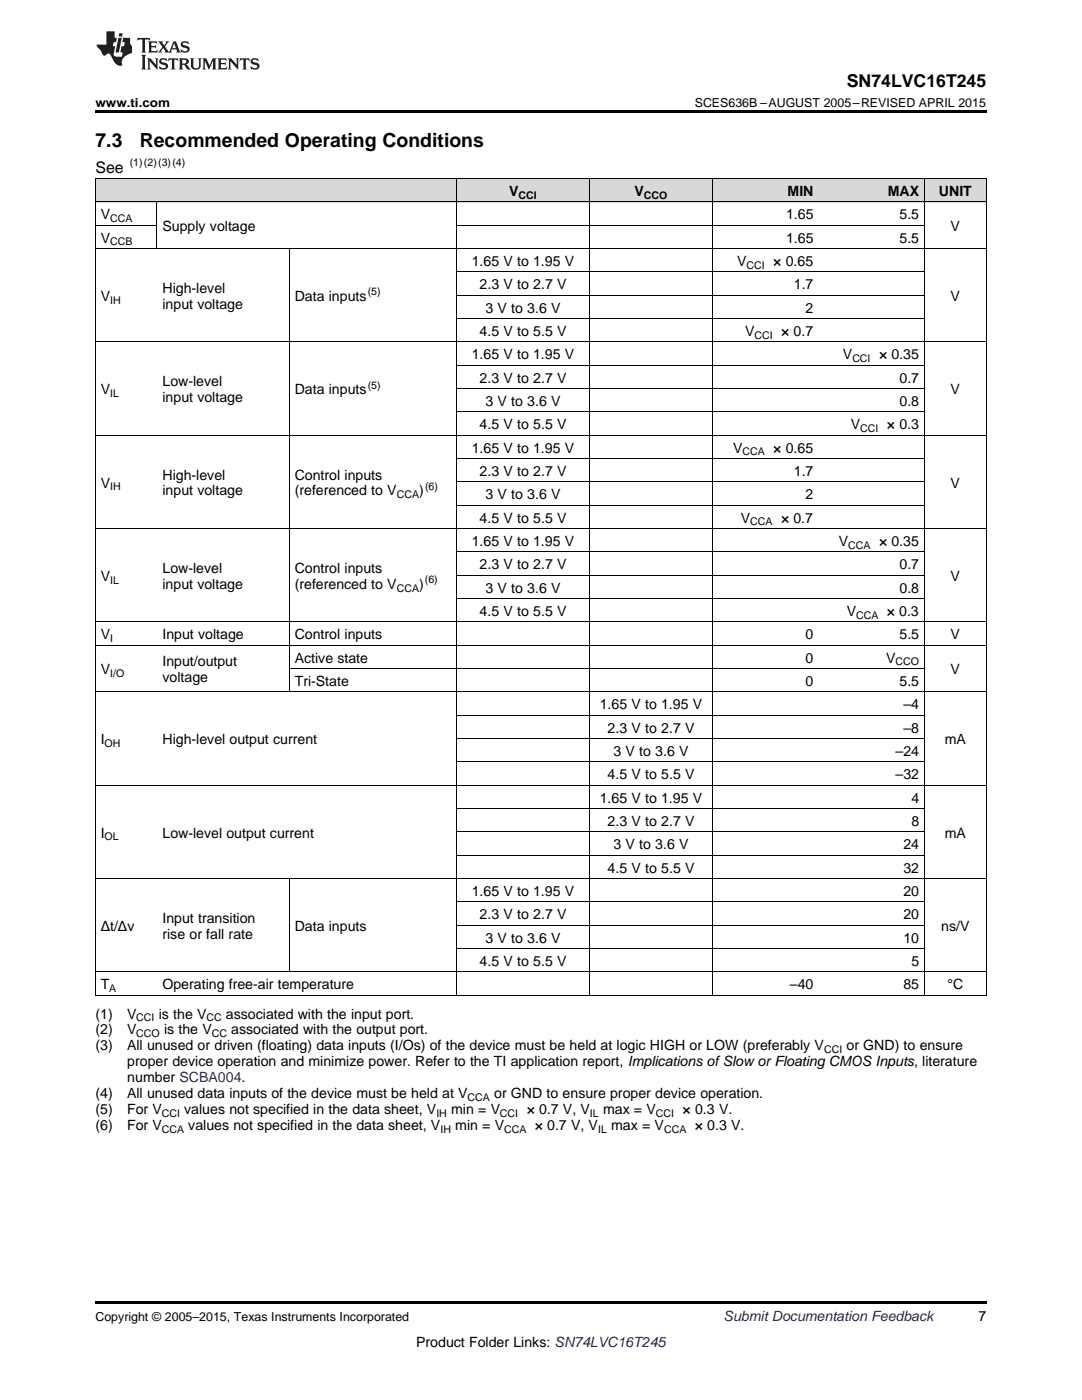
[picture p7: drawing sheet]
<svg xmlns="http://www.w3.org/2000/svg" width="216mm" height="279mm" viewBox="0 0 216 279" stroke-linecap="round" stroke-linejoin="round" font-family="sans-serif">
<defs><g id="words">
<g font-size="3.9">
<text x="19" y="29.3">7.3</text>
<text x="27.9" y="29.3">Recommended Operating Conditions</text>
</g>
<text font-size="3.5" x="169" y="17.3">SN74LVC16T245</text>
<text font-size="3.2" x="19" y="34.4">See</text>
<g font-size="2.8">
<text x="101.6" y="39.1">V</text>
<text x="126.6" y="39.1">V</text>
<text x="157.2" y="39.1">MIN</text>
<text x="177.2" y="39.1">MAX</text>
<text x="187.4" y="39.1">UNIT</text>
<text x="20.1" y="43.7">V</text>
<text x="32.4" y="46.1">Supply voltage</text>
<text x="156.8" y="43.7">1.65</text>
<text x="179.5" y="43.7">5.5</text>
<text x="189.7" y="46.1">V</text>
<text x="20.1" y="48.4">V</text>
<text x="94.1" y="53.1">1.65 V to 1.95 V</text>
<text x="147.1" y="53.1">V</text>
<text x="154.3" y="53.1">× 0.65</text>
<text x="156.8" y="48.4">1.65</text>
<text x="179.5" y="48.4">5.5</text>
<text x="32.4" y="58.5">High-level</text>
<text x="95.7" y="57.7">2.3 V to 2.7 V</text>
<text x="158.4" y="57.7">1.7</text>
<text x="20.1" y="60">V</text>
<text x="32.4" y="61.6">input voltage</text>
<text x="58.8" y="60">Data inputs</text>
<text x="96.9" y="62.4">3 V to 3.6 V</text>
<text x="160.8" y="62.4">2</text>
<text x="189.7" y="60">V</text>
<text x="94.1" y="71.7">1.65 V to 1.95 V</text>
<text x="95.7" y="67">4.5 V to 5.5 V</text>
<text x="148.7" y="67">V</text>
<text x="155.9" y="67">× 0.7</text>
<text x="168.2" y="71.7">V</text>
<text x="175.4" y="71.7">× 0.35</text>
<text x="32.4" y="77.1">Low-level</text>
<text x="95.7" y="76.3">2.3 V to 2.7 V</text>
<text x="179.5" y="76.3">0.7</text>
<text x="20.1" y="78.7">V</text>
<text x="32.4" y="80.3">input voltage</text>
<text x="58.8" y="78.7">Data inputs</text>
<text x="96.9" y="81">3 V to 3.6 V</text>
<text x="179.5" y="81">0.8</text>
<text x="189.7" y="78.7">V</text>
<text x="95.7" y="85.7">4.5 V to 5.5 V</text>
<text x="169.8" y="85.7">V</text>
<text x="177" y="85.7">× 0.3</text>
<text x="32.4" y="95.7">High-level</text>
<text x="58.8" y="95.7">Control inputs</text>
<text x="94.1" y="90.3">1.65 V to 1.95 V</text>
<text x="95.7" y="95">2.3 V to 2.7 V</text>
<text x="146.3" y="90.3">V</text>
<text x="154.3" y="90.3">× 0.65</text>
<text x="158.4" y="95">1.7</text>
<text x="20.1" y="97.3">V</text>
<text x="32.4" y="98.9">input voltage</text>
<text x="58.8" y="98.9">(referenced to V</text>
<text x="83.6" y="98.9">)</text>
<text x="96.9" y="99.6">3 V to 3.6 V</text>
<text x="160.8" y="99.6">2</text>
<text x="189.7" y="97.3">V</text>
<text x="95.7" y="104.3">4.5 V to 5.5 V</text>
<text x="147.8" y="104.3">V</text>
<text x="155.9" y="104.3">× 0.7</text>
<text x="94.1" y="108.9">1.65 V to 1.95 V</text>
<text x="95.7" y="113.6">2.3 V to 2.7 V</text>
<text x="167.4" y="108.9">V</text>
<text x="175.4" y="108.9">× 0.35</text>
<text x="179.5" y="113.6">0.7</text>
<text x="20.1" y="115.9">V</text>
<text x="32.4" y="114.3">Low-level</text>
<text x="32.4" y="117.5">input voltage</text>
<text x="58.8" y="114.3">Control inputs</text>
<text x="58.8" y="117.5">(referenced to V</text>
<text x="83.6" y="117.5">)</text>
<text x="96.9" y="118.3">3 V to 3.6 V</text>
<text x="179.5" y="118.3">0.8</text>
<text x="189.7" y="115.9">V</text>
<text x="95.7" y="122.9">4.5 V to 5.5 V</text>
<text x="168.9" y="122.9">V</text>
<text x="177" y="122.9">× 0.3</text>
<text x="20.1" y="127.6">V</text>
<text x="32.4" y="127.6">Input voltage</text>
<text x="58.8" y="127.6">Control inputs</text>
<text x="160.8" y="127.6">0</text>
<text x="179.5" y="127.6">5.5</text>
<text x="189.7" y="127.6">V</text>
<text x="20.1" y="134.5">V</text>
<text x="32.4" y="133">Input/output</text>
<text x="32.4" y="136.1">voltage</text>
<text x="58.8" y="132.2">Active state</text>
<text x="58.8" y="136.9">Tri-State</text>
<text x="160.8" y="132.2">0</text>
<text x="160.8" y="136.9">0</text>
<text x="176.8" y="132.2">V</text>
<text x="179.5" y="136.9">5.5</text>
<text x="189.7" y="134.5">V</text>
<text x="119.7" y="141.5">1.65 V to 1.95 V</text>
<text x="180.3" y="141.5">–4</text>
<text x="20.1" y="148.5">I</text>
<text x="32.4" y="148.5">High-level output current</text>
<text x="121.2" y="146.2">2.3 V to 2.7 V</text>
<text x="180.3" y="146.2">–8</text>
<text x="188.5" y="148.5">mA</text>
<text x="121.2" y="155.5">4.5 V to 5.5 V</text>
<text x="122.4" y="150.8">3 V to 3.6 V</text>
<text x="178.7" y="150.8">–24</text>
<text x="178.7" y="155.5">–32</text>
<text x="119.7" y="160.2">1.65 V to 1.95 V</text>
<text x="181.9" y="160.2">4</text>
<text x="20.1" y="167.1">I</text>
<text x="32.4" y="167.1">Low-level output current</text>
<text x="121.2" y="164.8">2.3 V to 2.7 V</text>
<text x="181.9" y="164.8">8</text>
<text x="188.5" y="167.1">mA</text>
<text x="122.4" y="169.5">3 V to 3.6 V</text>
<text x="180.3" y="169.5">24</text>
<text x="94.1" y="178.8">1.65 V to 1.95 V</text>
<text x="121.2" y="174.1">4.5 V to 5.5 V</text>
<text x="180.3" y="174.1">32</text>
<text x="180.3" y="178.8">20</text>
<text x="20.1" y="185.8">Δt/Δv</text>
<text x="32.4" y="184.2">Input transition</text>
<text x="58.8" y="185.8">Data inputs</text>
<text x="95.7" y="183.4">2.3 V to 2.7 V</text>
<text x="180.3" y="183.4">20</text>
<text x="187.8" y="185.8">ns/V</text>
<text x="32.4" y="187.4">rise or fall rate</text>
<text x="96.9" y="188.1">3 V to 3.6 V</text>
<text x="180.3" y="188.1">10</text>
<text x="20.1" y="197.4">T</text>
<text x="32.4" y="197.4">Operating free-air temperature</text>
<text x="95.7" y="192.8">4.5 V to 5.5 V</text>
<text x="157.6" y="197.4">–40</text>
<text x="180.3" y="197.4">85</text>
<text x="181.9" y="192.8">5</text>
<text x="189.1" y="197.4">°C</text>
<text x="19" y="203.3">(1)</text>
<text x="25.4" y="203.3">V</text>
<text x="31.7" y="203.3">is the V</text>
<text x="45.1" y="203.3">associated with the input port.</text>
<text x="19" y="206.4">(2)</text>
<text x="19" y="209.6">(3)</text>
<text x="25.4" y="206.4">V</text>
<text x="25.4" y="209.6">All unused or driven (floating) data inputs (I/Os) of the device must be held at logic HIGH or LOW (preferably V</text>
<text x="32.7" y="206.4">is the V</text>
<text x="46.1" y="206.4">associated with the output port.</text>
<text x="168.9" y="209.6">or GND) to ensure</text>
<text x="25.4" y="212.8">proper device operation and minimize power. Refer to the TI application report, Implications ofSlow or Floating CMOS Inputs, literature</text>
<text x="25.4" y="216">number SCBA004.</text>
<text x="19" y="219.1">(4)</text>
<text x="25.4" y="219.1">All unused data inputs of the device must be held at V</text>
<text x="98.6" y="219.1">or GND to ensure proper device operation.</text>
<text x="19" y="222.3">(5)</text>
<text x="19" y="225.5">(6)</text>
<text x="25.4" y="222.3">For V</text>
<text x="25.4" y="225.5">For V</text>
<text x="36.8" y="222.3">values not specified in the data sheet, V</text>
<text x="37.6" y="225.5">values not specified in the data sheet, V</text>
<text x="90" y="222.3">min = V</text>
<text x="90.8" y="225.5">min = V</text>
<text x="105.1" y="222.3">× 0.7 V, V</text>
<text x="106.7" y="225.5">× 0.7 V, V</text>
<text x="120.3" y="222.3">max = V</text>
<text x="122" y="225.5">max = V</text>
<text x="136.2" y="222.3">× 0.3 V.</text>
<text x="138.6" y="225.5">× 0.3 V.</text>
<text x="195.3" y="263.6">7</text>
<text x="83" y="268.9">Product Folder Links: SN74LVC16T245</text>
</g>
<text font-size="2.8" fill="#0000c8" x="144.4" y="263.6">Submit Documentation Feedback</text>
<g font-size="2.5">
<text x="19" y="21.4">www.ti.com</text>
<text x="138.6" y="21.4">SCES636B –AUGUST 2005–REVISED APRIL 2015</text>
<text x="19" y="263.6">Copyright © 2005–2015, Texas Instruments Incorporated</text>
</g>
<g font-size="2.1">
<text x="25.9" y="33.2">(1)(2)(3)(4)</text>
<text x="103.5" y="39.7">CCI</text>
<text x="128.5" y="39.7">CCO</text>
<text x="22" y="44.3">CCA</text>
<text x="22" y="49">CCB</text>
<text x="149" y="53.6">CCI</text>
<text x="73.4" y="58.9">(5)</text>
<text x="22" y="60.6">IH</text>
<text x="150.6" y="67.6">CCI</text>
<text x="73.4" y="77.5">(5)</text>
<text x="170.1" y="72.2">CCI</text>
<text x="22" y="79.2">IL</text>
<text x="171.7" y="86.2">CCI</text>
<text x="148.2" y="90.9">CCA</text>
<text x="22" y="97.9">IH</text>
<text x="79.2" y="99.4">CCA</text>
<text x="84.8" y="97.8">(6)</text>
<text x="149.7" y="104.8">CCA</text>
<text x="169.3" y="109.5">CCA</text>
<text x="22" y="116.5">IL</text>
<text x="79.2" y="118.1">CCA</text>
<text x="84.8" y="116.4">(6)</text>
<text x="170.8" y="123.5">CCA</text>
<text x="22" y="128.1">I</text>
<text x="22" y="135.1">I/O</text>
<text x="178.7" y="132.8">CCO</text>
<text x="20.9" y="149.1">OH</text>
<text x="20.9" y="167.7">OL</text>
<text x="21.8" y="198">A</text>
<text x="27.2" y="203.8">CCI</text>
<text x="41.2" y="203.8">CC</text>
<text x="27.2" y="207">CCO</text>
<text x="42.3" y="207">CC</text>
<text x="164.4" y="210.2">CCI</text>
<text x="93.3" y="219.7">CCA</text>
<text x="32.3" y="222.9">CCI</text>
<text x="32.3" y="226.1">CCA</text>
<text x="87.1" y="222.9">IH</text>
<text x="87.9" y="226.1">IH</text>
<text x="99.8" y="222.9">CCI</text>
<text x="100.6" y="226.1">CCA</text>
<text x="117.7" y="222.9">IL</text>
<text x="119.3" y="226.1">IL</text>
<text x="130.9" y="222.9">CCI</text>
<text x="132.5" y="226.1">CCA</text>
</g>
</g></defs>
<g fill="#d8d8d8">
<path d="M19 35.7h12.4v4.7h-12.4z"/>
<path d="M31.4 35.7h26.3v4.7h-26.3z"/>
<path d="M57.7 35.7h33.5v4.7h-33.5z"/>
<path d="M91.2 35.7h26.4v4.7h-26.4z"/>
<path d="M117.6 35.7h24.7v4.7h-24.7z"/>
<path d="M142.3 35.7h21.1v4.7h-21.1z"/>
<path d="M163.4 35.7h21.1v4.7h-21.1z"/>
<path d="M184.5 35.7h12.3v4.7h-12.3z"/>
</g>
<path d="M19 22h177.8v.5h-177.8zM19 198.6l.2 .1zM57.6 198.6l.1 .1zM91.1 198.6l.1 .1zM117.5 198.6l.1 .1zM142.2 198.6l.1 .1zM163.3 198.6l.1 .1zM184.4 198.6l.1 .1zM196.7 198.6l.1 .1zM19 259.7h177.8v.5h-177.8z" fill="#000"/>
<g fill="none" stroke="#000" stroke-width=".2">
<path d="M19 35.6h177.8M19.1 35.7v163M91.1 35.7v163M117.6 35.7v163M142.2 35.7v163M184.4 35.7v163M196.8 35.7v163M19 49.6h177.8M19 45h12.4M19 40.3h177.8M31.3 40.3v9.4M57.7 49.6v88.5"/>
<path d="M91.2 58.9h93.3M91.2 54.3h93.3M91.2 45h93.3M19 68.2h177.8M91.2 77.6h93.3M91.2 72.9h93.3M91.2 63.6h93.3M19 86.9h177.8M91.2 96.2h93.3M91.2 91.5h93.3M91.2 82.2h93.3M19 105.5h177.8"/>
<path d="M91.2 119.5h93.3M91.2 114.8h93.3M91.2 110.2h93.3M91.2 100.8h93.3M19 138.1h177.8M19 128.8h177.8M19 124.1h177.8M57.7 133.4h126.8M19 156.7h177.8M91.2 152.1h93.3M91.2 147.4h93.3M91.2 142.8h93.3"/>
<path d="M19 175.3h177.8M57.7 175.4v18.6M91.2 170.7h93.3M91.2 166h93.3M91.2 161.4h93.3M19 198.6h177.8M19 194h177.8M91.2 189.3h93.3M91.2 184.7h93.3M91.2 180h93.3"/>
</g>
<g fill="#231f20">
<path d="M27.5 7.6l-.1 .5 .4-.2h.6v.1v2.1l-.2 .4h1l-.3-.4v-2.1l.1-.1h.5l.5 .2-.2-.5zM29.5 8.3l.2 .3v1.5l-.2 .4h1.8l.2-.6a1.04 1.04 0 0 1-1.3 .2v-.7h.6l.3 .2v-.6l-.3 .2h-.6v-.6l.8-.1 .4 .3-.2-.5zM31.5 8.3l.9 1.1-.9 1.1h.8l-.2-.2 .5-.7 .4 .7-.2 .2h1.5l-.1-.2 .1-.4h.9l.1 .4-.2 .2h1l-.3-.3-.7-1.9h-.5l-.9 2-.8-1 .9-1h-.8l.1 .3-.3 .5-.4-.6 .2-.2zM34.7 8.6l.4 1h-.7zM36.3 8.4a.63 .63 0 0 0-.2 .7 .63 .63 0 0 0 .6 .4l.6 .2 .1 .2a.75 .75 0 0 1-.7 .4 .75 .75 0 0 1-.6-.5l.1 .7 .1-.1a1.11 1.11 0 0 0 1.5-.6 1.13 1.13 0 0 0-1.2-.8l-.1-.4a1.04 1.04 0 0 1 1.2 .2l-.2-.5-.1 .1-.5-.2zM28.2 10.9l.2 .4v2.2l-.2 .4h1l-.3-.4v-2.2l.3-.4zM29.3 11.6l.3 .4v1.5l-.3 .4h.8l-.2-.4v-1.3l1.5 1.7v-1.9l.2-.4h-.7l.2 .4v.9l-1.1-1.3zM32 11.8a.62 .62 0 0 0-.2 .7 .62 .62 0 0 0 .6 .4l.6 .1 .1 .3a.76 .76 0 0 1-.7 .3 .76 .76 0 0 1-.6-.4l.1 .7 .1-.1a1.11 1.11 0 0 0 1.5-.6 1.13 1.13 0 0 0-1.2-.8l-.1-.4a1.04 1.04 0 0 1 1.2 .2l-.2-.6-.1 .1-.5-.1zM33.7 11.6l-.2 .6a.61 .61 0 0 1 .8-.3v1.6l-.2 .4h.9l-.2-.4v-1.6a.63 .63 0 0 1 .8 .3l-.2-.6zM35.6 11.6l.3 .4v1.5l-.3 .4h1l-.2-.2v-.8l.5 .2a.76 .76 0 0 0 1.2 .7l-1-1a.58 .58 0 0 0 .6-.5 .58 .58 0 0 0-.5-.6zM36.4 11.9h.1a.45 .45 0 0 1 .5 .1 .45 .45 0 0 1 .1 .5l-.7 .2zM37.9 11.6l.2 .2a2.17 2.17 0 0 0 .3 1.9 .99 .99 0 0 0 1.6-.6v-1.1l.2-.4h-.7l.2 .2a1.92 1.92 0 0 1-.2 1.8 .6 .6 0 0 1-.9-.5v-1.1l.2-.4zM40.4 11.6l.2 .4v1.5l-.2 .4h.7l-.2-.4v-1.4l.8 1.8 .8-1.8v1.4l-.2 .4h.9l-.2-.4v-1.5l.2-.4h-.8l-.6 1.5-.6-1.5zM43.4 11.6l.2 .4v1.5l-.2 .4h1.8l.2-.6a1.04 1.04 0 0 1-1.3 .1v-.6h.5l.4 .2v-.6l-.4 .2h-.5v-.7h.8l.3 .3-.1-.6zM45.5 11.6l.2 .4v1.5l-.2 .4h.7l-.2-.4v-1.3l1.5 1.7v-1.9l.2-.4h-.7l.2 .4v.9l-1.1-1.3zM47.9 11.6l-.1 .6a.61 .61 0 0 1 .8-.3v1.6l-.3 .4h1l-.3-.4 .1-1.6a.63 .63 0 0 1 .7 .3l-.1-.6zM50.2 11.8a.62 .62 0 0 0-.2 .7 .62 .62 0 0 0 .6 .4l.6 .1 .2 .3a.76 .76 0 0 1-.8 .3 .76 .76 0 0 1-.6-.4l.1 .7 .2-.1a1.11 1.11 0 0 0 1.5-.6 1.13 1.13 0 0 0-1.3-.8l-.1-.4a1.04 1.04 0 0 1 1.2 .2l-.1-.6-.2 .1-.5-.1z"/>
<path d="M21.2 6.3v2.6h-1.9l.1 .4 .7 .9a.91 .91 0 0 0 1 .8 .56 .56 0 0 1 .5-.3 .56 .56 0 0 1 .5 .3l.4 .8a1.53 1.53 0 0 0 1.9 1.2 1.54 1.54 0 0 1 1-2.1l.9-.3v-1.4a1.52 1.52 0 0 1-.3-1.6h-1.4l-.2 .8h.5l-.2 .8h-.4l-.2 1v.2l.4 .1-.2 .8a1.93 1.93 0 0 1-1.6-.3l.3-1.8h-.5l.2-.8h.4l.2-.8h-.4v-1.3zM23.6 7.6l-.6 2.9h.7l.6-2.9zM23.8 6.6l-.1 .7h.6l.2-.7z"/>
</g>
<use href="#words"/>
</svg>
